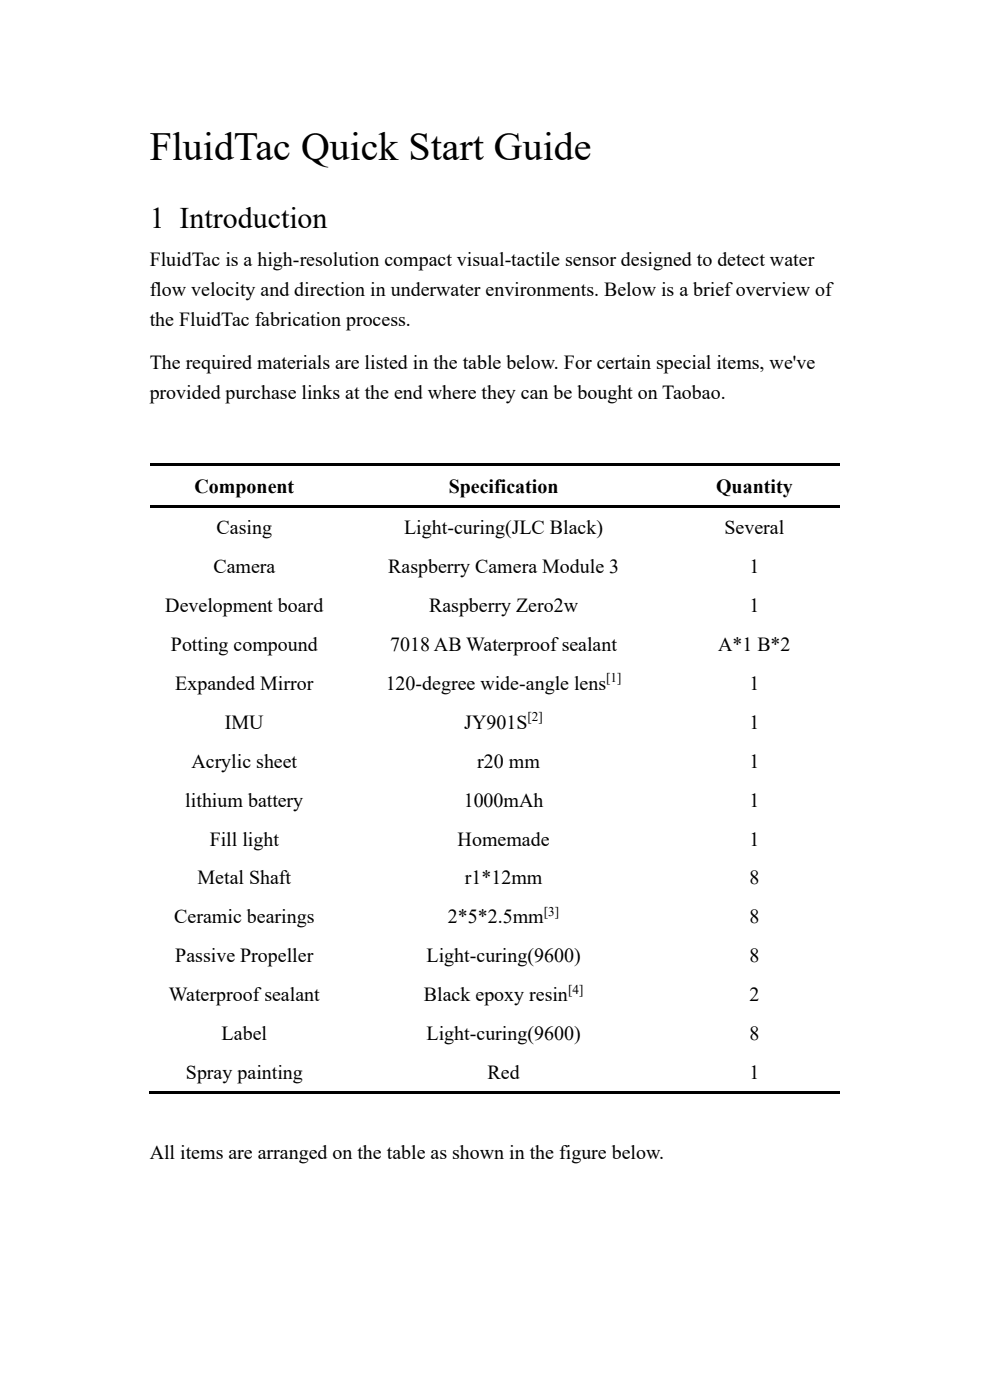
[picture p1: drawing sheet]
<svg xmlns="http://www.w3.org/2000/svg" width="210mm" height="297mm" viewBox="0 0 210 297" stroke-linecap="round" stroke-linejoin="round" font-family="sans-serif">
<defs><g id="words">
<text font-size="8.5" x="31.7" y="33.9">FluidTac Quick Start Guide</text>
<text font-size="6.3" x="31.7" y="48.4">1 Introduction</text>
<g font-size="4.2">
<text x="31.7" y="56.4">FluidTac is a high-resolution compact visual-tactile sensor designed to detect water</text>
<text x="31.7" y="62.7">flow velocity and direction in underwater environments. Below is a brief overview of</text>
<text x="31.7" y="69.1">the FluidTac fabrication process.</text>
<text x="31.7" y="78.3">The required materials are listed in the table below. For certain special items, we've</text>
<text x="31.7" y="84.7">provided purchase links at the end where they can be bought on Taobao.</text>
<text x="41.3" y="104.5">Component</text>
<text x="95.2" y="104.5">Specification</text>
<text x="151.9" y="104.5">Quantity</text>
<text x="46" y="113.3">Casing</text>
<text x="85.7" y="113.3">Light-curing(JLC Black)</text>
<text x="153.7" y="113.3">Several</text>
<text x="45.3" y="121.6">Camera</text>
<text x="82.3" y="121.6">Raspberry Camera Module 3</text>
<text x="159" y="121.6">1</text>
<text x="35.1" y="129.8">Development board</text>
<text x="91" y="129.8">Raspberry Zero2w</text>
<text x="159" y="129.8">1</text>
<text x="36.3" y="138.1">Potting compound</text>
<text x="82.8" y="138.1">7018 AB Waterproof sealant</text>
<text x="152.3" y="138.1">A*1 B*2</text>
<text x="37.2" y="146.4">Expanded Mirror</text>
<text x="81.8" y="146.4">120-degree wide-angle lens</text>
<text x="159" y="146.4">1</text>
<text x="47.7" y="154.6">IMU</text>
<text x="98.5" y="154.6">JY901S</text>
<text x="159" y="154.6">1</text>
<text x="40.6" y="162.9">Acrylic sheet</text>
<text x="101.2" y="162.9">r20 mm</text>
<text x="159" y="162.9">1</text>
<text x="39.3" y="171.1">lithium battery</text>
<text x="98.4" y="171.1">1000mAh</text>
<text x="159" y="171.1">1</text>
<text x="44.5" y="179.4">Fill light</text>
<text x="97.1" y="179.4">Homemade</text>
<text x="159" y="179.4">1</text>
<text x="41.9" y="187.6">Metal Shaft</text>
<text x="98.6" y="187.6">r1*12mm</text>
<text x="159" y="187.6">8</text>
<text x="37" y="195.9">Ceramic bearings</text>
<text x="95" y="195.9">2*5*2.5mm</text>
<text x="159" y="195.9">8</text>
<text x="37.2" y="204.1">Passive Propeller</text>
<text x="90.5" y="204.1">Light-curing(9600)</text>
<text x="159" y="204.1">8</text>
<text x="35.8" y="212.4">Waterproof sealant</text>
<text x="89.9" y="212.4">Black epoxy resin</text>
<text x="159" y="212.4">2</text>
<text x="47" y="220.7">Label</text>
<text x="90.5" y="220.7">Light-curing(9600)</text>
<text x="159" y="220.7">8</text>
<text x="39.4" y="228.9">Spray painting</text>
<text x="103.4" y="228.9">Red</text>
<text x="159" y="228.9">1</text>
<text x="31.7" y="245.9">All items are arranged on the table as shown in the figure below.</text>
</g>
<g font-size="2.8">
<text x="128.6" y="144.8">[1]</text>
<text x="111.9" y="153">[2]</text>
<text x="115.4" y="194.3">[3]</text>
<text x="120.5" y="210.8">[4]</text>
</g>
</g></defs>
<g fill="#000">
<path d="M31.8 98.4h40v.5h-40z" fill-rule="evenodd"/>
<path d="M71.8 98.4h.6v.5h-.6z" fill-rule="evenodd"/>
<path d="M72.4 98.4h69.5v.5h-69.5z" fill-rule="evenodd"/>
<path d="M141.9 98.4h.5v.5h-.5z" fill-rule="evenodd"/>
<path d="M142.4 98.4h35.8v.5h-35.8z" fill-rule="evenodd"/>
<path d="M31.8 107.2h40v.5h-40z" fill-rule="evenodd"/>
<path d="M71.8 107.2h.6v.5h-.6z" fill-rule="evenodd"/>
<path d="M72.4 107.2h69.5v.5h-69.5z" fill-rule="evenodd"/>
<path d="M141.9 107.2h.5v.5h-.5z" fill-rule="evenodd"/>
<path d="M142.4 107.2h35.8v.5h-35.8z" fill-rule="evenodd"/>
<path d="M31.6 231.5h40.2v.5h-40.2z" fill-rule="evenodd"/>
<path d="M71.6 231.5h.5v.5h-.5z" fill-rule="evenodd"/>
<path d="M72.1 231.5h69.8v.5h-69.8z" fill-rule="evenodd"/>
<path d="M141.6 231.5h.5v.5h-.5z" fill-rule="evenodd"/>
<path d="M142.1 231.5h36.1v.5h-36.1z" fill-rule="evenodd"/>
</g>
<use href="#words"/>
</svg>
